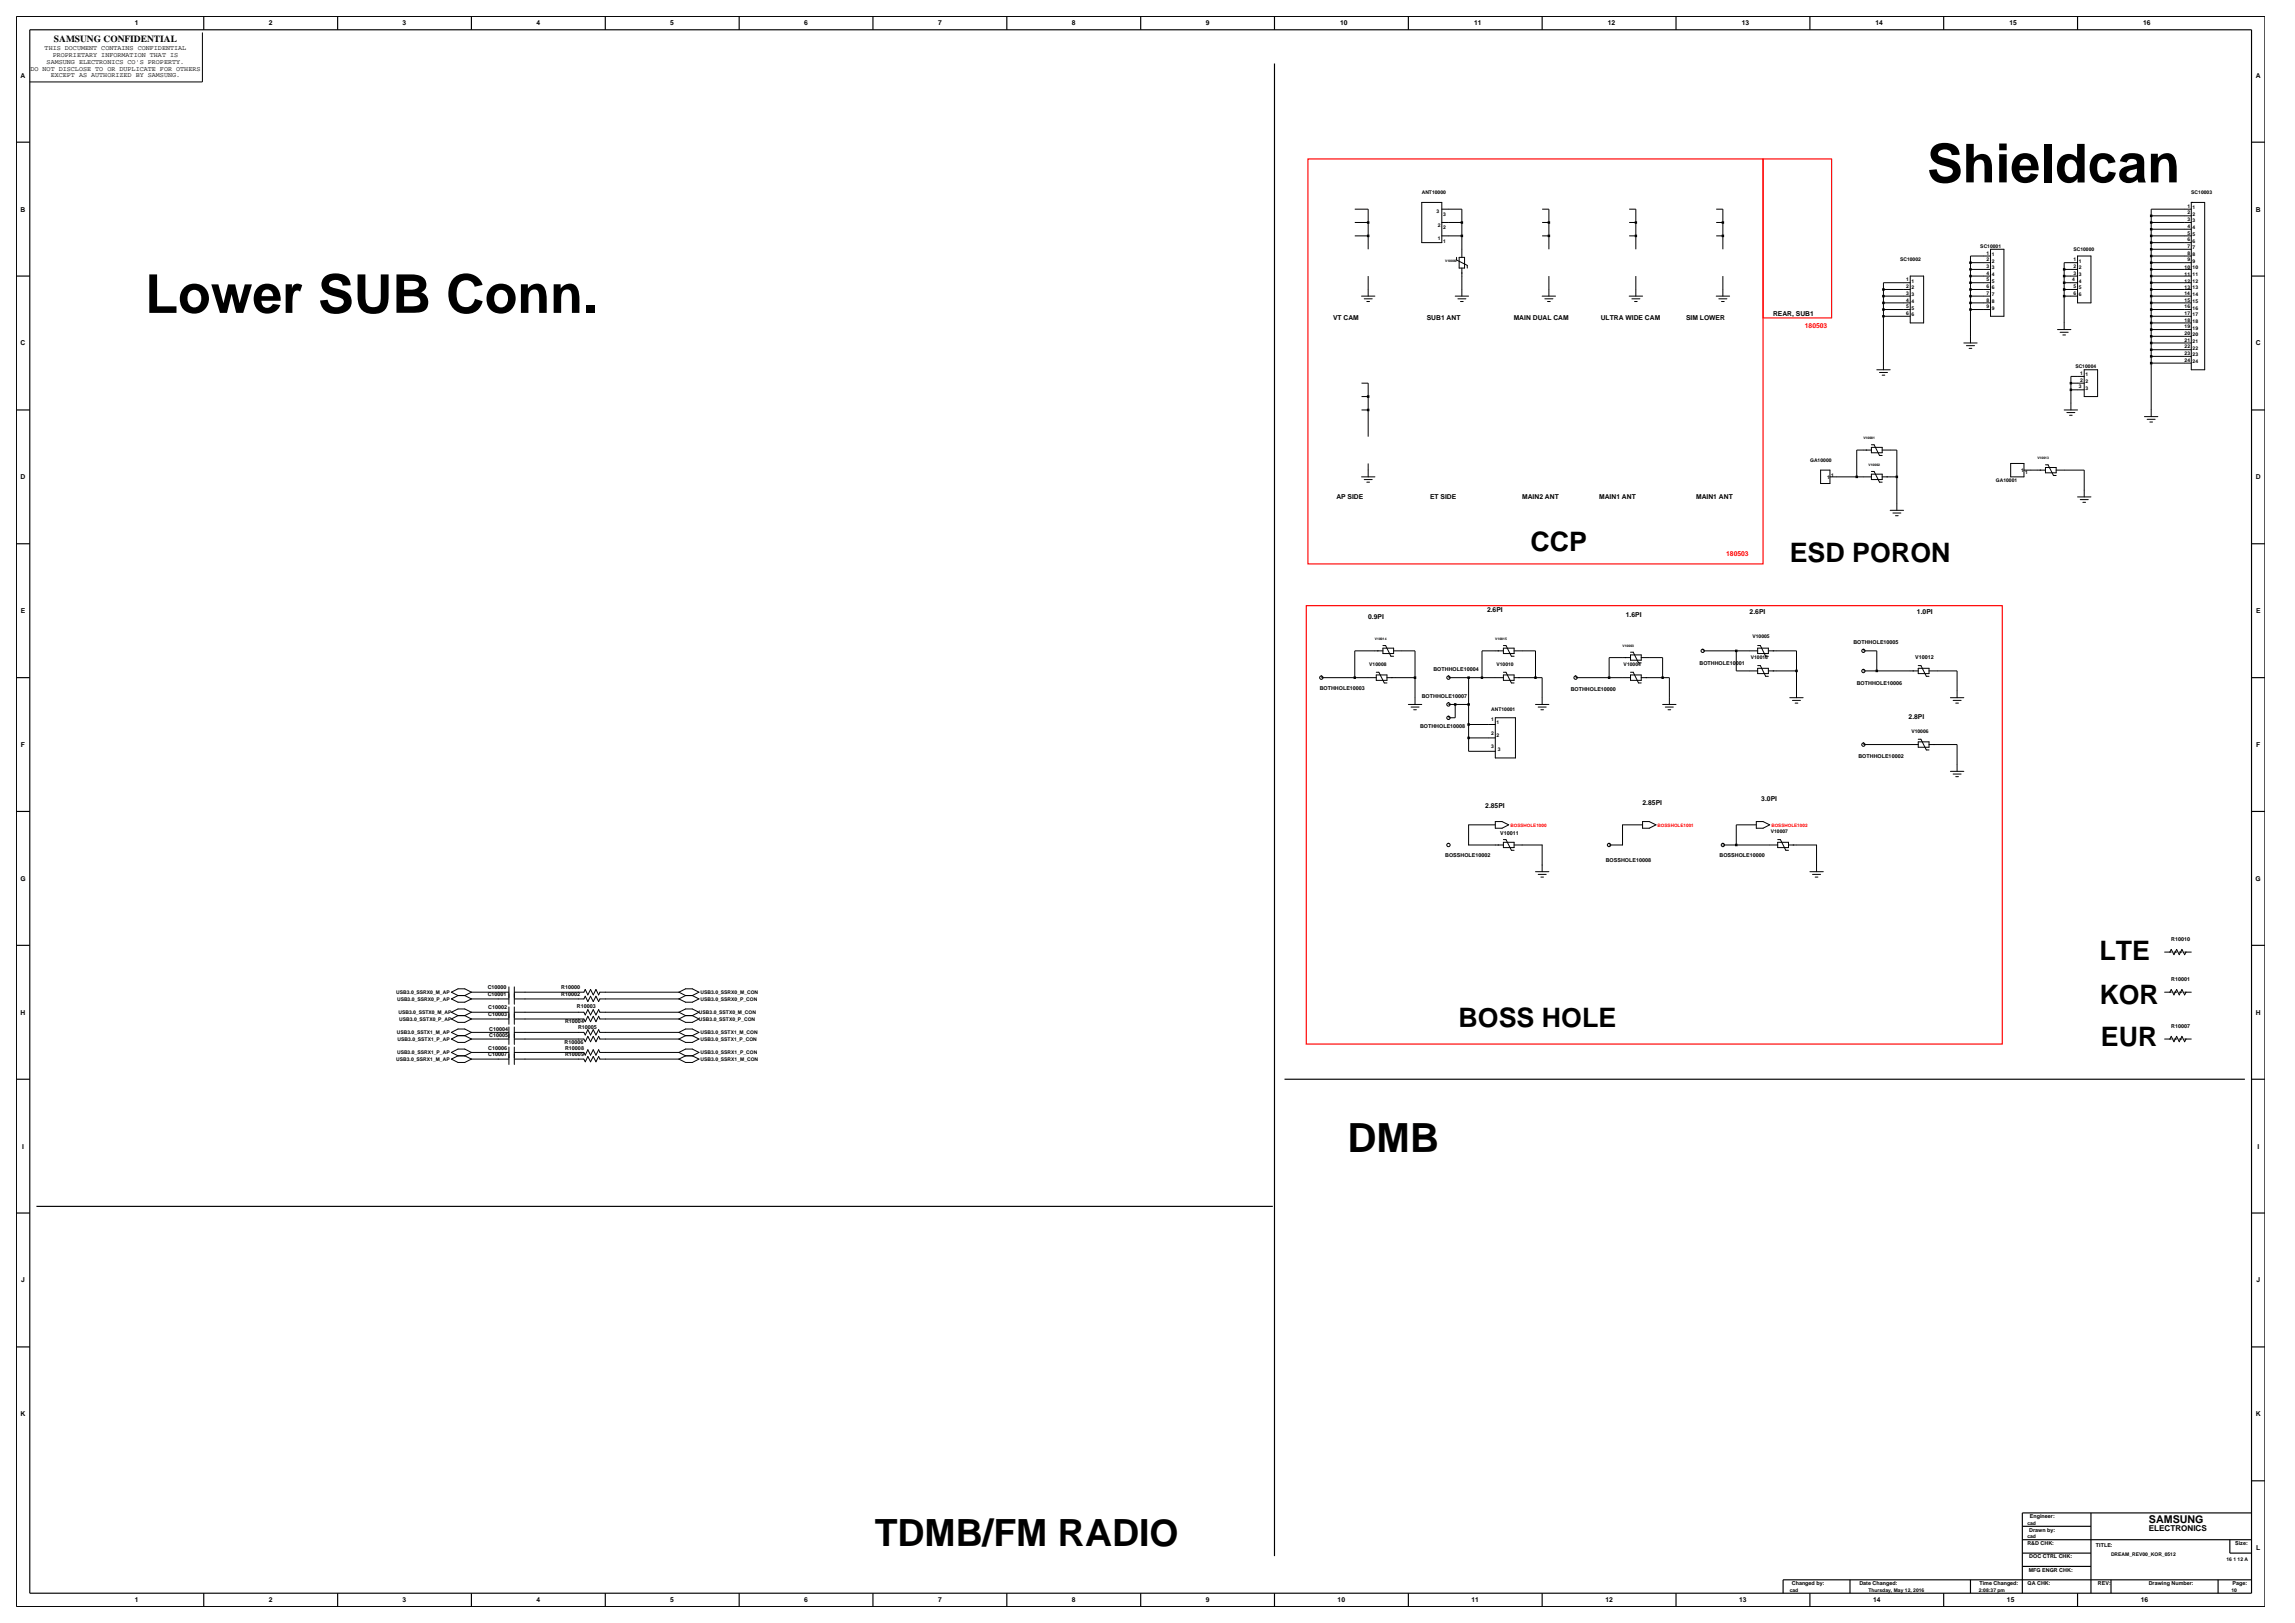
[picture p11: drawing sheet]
<svg xmlns="http://www.w3.org/2000/svg" width="420mm" height="297mm" viewBox="0 0 420 297" stroke-linecap="round" stroke-linejoin="round" font-family="sans-serif">
<defs><g id="words">
<g font-size="9.8">
<text x="352.7" y="33.4">Shieldcan</text>
<text x="26.6" y="57.3">Lower SUB Conn.</text>
</g>
<text font-size="7.4" x="246.6" y="210.8">DMB</text>
<text font-size="6.9" x="160.1" y="282.9">TDMB/FM RADIO</text>
<g font-size="4.9">
<text x="280.1" y="100.7">CCP</text>
<text x="327.5" y="102.9">ESD PORON</text>
<text x="384.2" y="175.7">LTE</text>
<text x="384.2" y="183.7">KOR</text>
<text x="266.9" y="188">BOSS HOLE</text>
<text x="384.5" y="191.4">EUR</text>
</g>
<text font-size="2" x="393.3" y="278.8">SAMSUNG</text>
<text font-size="1.7" x="9.9" y="7.7">SAMSUNG CONFIDENTIAL</text>
<text font-size="1.5" x="393.3" y="280.1">ELECTRONICS</text>
<g font-size="1.2">
<text x="24.7" y="4.7">1</text>
<text x="49.2" y="4.7">2</text>
<text x="73.7" y="4.7">3</text>
<text x="98.2" y="4.7">4</text>
<text x="122.7" y="4.7">5</text>
<text x="147.2" y="4.7">6</text>
<text x="171.7" y="4.7">7</text>
<text x="196.2" y="4.7">8</text>
<text x="220.7" y="4.7">9</text>
<text x="245.3" y="4.7">10</text>
<text x="269.8" y="4.7">11</text>
<text x="294.3" y="4.7">12</text>
<text x="318.7" y="4.7">13</text>
<text x="343.2" y="4.7">14</text>
<text x="367.7" y="4.7">15</text>
<text x="392.2" y="4.7">16</text>
<text x="8.2" y="9.2">THIS DOCUMENT CONTAINS CONFIDENTIAL</text>
<text x="8.5" y="11.7">SAMSUNG ELECTRONICS CO'S PROPERTY.</text>
<text x="9.6" y="10.5">PROPRIETARY INFORMATION THAT IS</text>
<text x="3.8" y="14.2">A</text>
<text x="5.6" y="12.9">DO NOT DISCLOSE TO OR DUPLICATE FOR OTHERS</text>
<text x="9.3" y="14.1">EXCEPT AS AUTHORIZED BY SAMSUNG.</text>
<text x="412.8" y="14.2">A</text>
<text x="3.8" y="38.7">B</text>
<text x="412.8" y="38.7">B</text>
<text x="244" y="58.5">VT CAM</text>
<text x="261.1" y="58.5">SUB1 ANT</text>
<text x="277" y="58.5">MAIN DUAL CAM</text>
<text x="292.9" y="58.5">ULTRA WIDE CAM</text>
<text x="308.6" y="58.5">SIM LOWER</text>
<text x="324.5" y="57.9">REAR, SUB1</text>
<text x="3.8" y="63.2">C</text>
<text x="412.8" y="63.2">C</text>
<text x="3.8" y="87.7">D</text>
<text x="412.8" y="87.7">D</text>
<text x="244.6" y="91.2">AP SIDE</text>
<text x="261.7" y="91.2">ET SIDE</text>
<text x="278.6" y="91.2">MAIN2 ANT</text>
<text x="292.6" y="91.2">MAIN1 ANT</text>
<text x="310.4" y="91.2">MAIN1 ANT</text>
<text x="3.8" y="112.2">E</text>
<text x="250.4" y="113.3">0.9PI</text>
<text x="272.1" y="112.1">2.6PI</text>
<text x="297.5" y="113">1.6PI</text>
<text x="320.2" y="112.4">2.6PI</text>
<text x="350.8" y="112.4">1.0PI</text>
<text x="412.9" y="112.2">E</text>
<text x="349.3" y="131.7">2.8PI</text>
<text x="3.8" y="136.7">F</text>
<text x="412.9" y="136.7">F</text>
<text x="271.8" y="147.9">2.85PI</text>
<text x="300.6" y="147.3">2.85PI</text>
<text x="322.3" y="146.6">3.0PI</text>
<text x="3.7" y="161.2">G</text>
<text x="412.8" y="161.2">G</text>
<text x="3.8" y="185.7">H</text>
<text x="412.8" y="185.7">H</text>
<text x="4" y="210.2">I</text>
<text x="413.1" y="210.2">I</text>
<text x="3.9" y="234.7">J</text>
<text x="412.9" y="234.7">J</text>
<text x="3.8" y="259.2">K</text>
<text x="412.8" y="259.2">K</text>
<text x="412.9" y="283.7">L</text>
<text x="24.7" y="293.2">1</text>
<text x="49.2" y="293.2">2</text>
<text x="73.7" y="293.2">3</text>
<text x="98.2" y="293.2">4</text>
<text x="122.7" y="293.2">5</text>
<text x="147.2" y="293.2">6</text>
<text x="171.7" y="293.2">7</text>
<text x="196.2" y="293.2">8</text>
<text x="220.7" y="293.2">9</text>
<text x="244.8" y="293.2">10</text>
<text x="269.3" y="293.2">11</text>
<text x="293.8" y="293.2">12</text>
<text x="318.3" y="293.2">13</text>
<text x="342.8" y="293.2">14</text>
<text x="367.3" y="293.2">15</text>
<text x="391.8" y="293.2">16</text>
</g>
<g font-size="1.2" fill="#f00">
<text x="330.3" y="60">180503</text>
<text x="315.9" y="101.7">180503</text>
</g>
<g font-size="1">
<text x="339.2" y="117.9">BOTHHOLE10005</text>
<text x="262.3" y="122.8">BOTHHOLE10004</text>
<text x="311" y="121.6">BOTHHOLE10001</text>
<text x="339.8" y="125.3">BOTHHOLE10006</text>
<text x="350.5" y="120.6">V10012</text>
<text x="241.5" y="126.2">BOTHHOLE10003</text>
<text x="260.2" y="127.7">BOTHHOLE10007</text>
<text x="287.4" y="126.5">BOTHHOLE10000</text>
<text x="259.9" y="133.2">BOTHHOLE10008</text>
<text x="340.1" y="138.7">BOTHHOLE10002</text>
<text x="274.6" y="152.8">V10011</text>
<text x="264.5" y="156.8">BOSSHOLE10002</text>
<text x="293.9" y="157.7">BOSSHOLE10008</text>
<text x="314.7" y="156.8">BOSSHOLE10000</text>
<text x="397.4" y="172.2">R10010</text>
<text x="397.4" y="179.6">R10001</text>
<text x="89.3" y="182.3">C10001</text>
<text x="89.3" y="181">C10000</text>
<text x="89.3" y="185.9">C10003</text>
<text x="89.3" y="184.7">C10002</text>
<text x="102.7" y="181">R10000</text>
<text x="102.7" y="182.3">R10002</text>
<text x="105.6" y="184.4">R10003</text>
<text x="89.6" y="189.8">C10005</text>
<text x="89.6" y="188.6">C10004</text>
<text x="103.3" y="191">R10006</text>
<text x="103.4" y="187.2">R10004</text>
<text x="105.8" y="188.3">R10005</text>
<text x="397.4" y="188.2">R10007</text>
<text x="89.3" y="192.1">C10006</text>
<text x="89.3" y="193.3">C10007</text>
<text x="103.4" y="193.3">R10009</text>
<text x="103.4" y="192.1">R10008</text>
<text x="371.4" y="280.2">Drawn by:</text>
<text x="371.5" y="277.8">Engineer:</text>
<text x="371" y="282.7">R&amp;D CHK:</text>
<text x="371.3" y="287.6">MFG ENGR CHK:</text>
<text x="371.4" y="285.2">DOC CTRL CHK:</text>
<text x="383.6" y="283">TITLE:</text>
<text x="409.1" y="282.7">Size:</text>
<text x="327.9" y="290.1">Changed by:</text>
<text x="340.3" y="290.1">Date Changed:</text>
<text x="362.2" y="290.1">Time Changed:</text>
<text x="371.1" y="290.1">QA CHK:</text>
<text x="383.9" y="290.1">REV:</text>
<text x="393.2" y="290.1">Drawing Number:</text>
<text x="408.6" y="290.1">Page:</text>
</g>
<g font-size=".9">
<text x="260.2" y="35.6">ANT10000</text>
<text x="401" y="35.6">SC10003</text>
<text x="262.9" y="39">3</text>
<text x="263.1" y="41.5">2</text>
<text x="264.1" y="41.9">2</text>
<text x="264.1" y="39.5">3</text>
<text x="400.3" y="40.5">3</text>
<text x="400.3" y="41.7">4</text>
<text x="400.3" y="39.2">2</text>
<text x="400.3" y="38">1</text>
<text x="401.3" y="40.7">3</text>
<text x="401.3" y="41.9">4</text>
<text x="401.3" y="39.5">2</text>
<text x="401.3" y="38.3">1</text>
<text x="263.1" y="43.9">1</text>
<text x="264.1" y="44.4">1</text>
<text x="347.7" y="47.8">SC10002</text>
<text x="362.4" y="45.4">SC10001</text>
<text x="363.6" y="46.6">1</text>
<text x="363.6" y="47.8">2</text>
<text x="364.5" y="46.8">1</text>
<text x="379.5" y="45.9">SC10000</text>
<text x="379.5" y="47.8">1</text>
<text x="400.3" y="44.2">6</text>
<text x="400.3" y="45.4">7</text>
<text x="400.3" y="46.6">8</text>
<text x="400.3" y="47.8">9</text>
<text x="400.3" y="42.9">5</text>
<text x="401.3" y="44.4">6</text>
<text x="401.3" y="45.6">7</text>
<text x="401.3" y="46.8">8</text>
<text x="401.3" y="43.2">5</text>
<text x="348.9" y="53.9">3</text>
<text x="348.9" y="51.5">1</text>
<text x="348.9" y="52.7">2</text>
<text x="349.8" y="51.7">1</text>
<text x="349.8" y="53">2</text>
<text x="363.6" y="51.5">5</text>
<text x="363.6" y="52.7">6</text>
<text x="363.6" y="53.9">7</text>
<text x="363.6" y="49.1">3</text>
<text x="363.6" y="50.3">4</text>
<text x="364.5" y="53">6</text>
<text x="364.5" y="48.1">2</text>
<text x="364.5" y="49.3">3</text>
<text x="364.5" y="50.5">4</text>
<text x="364.5" y="51.7">5</text>
<text x="379.2" y="51.5">4</text>
<text x="379.4" y="53.9">6</text>
<text x="379.5" y="49.1">2</text>
<text x="379.5" y="50.3">3</text>
<text x="379.5" y="52.7">5</text>
<text x="380.5" y="48.1">1</text>
<text x="380.5" y="49.3">2</text>
<text x="380.5" y="50.5">3</text>
<text x="380.5" y="51.7">4</text>
<text x="380.5" y="53">5</text>
<text x="399.8" y="53.9">14</text>
<text x="399.8" y="53">13</text>
<text x="399.8" y="49.3">10</text>
<text x="399.8" y="50.5">11</text>
<text x="399.8" y="51.7">12</text>
<text x="401.3" y="48.1">9</text>
<text x="401.3" y="53">13</text>
<text x="401.3" y="49.3">10</text>
<text x="401.3" y="50.5">11</text>
<text x="401.3" y="51.7">12</text>
<text x="348.9" y="55.2">4</text>
<text x="348.9" y="56.4">5</text>
<text x="348.9" y="57.6">6</text>
<text x="349.8" y="54.2">3</text>
<text x="349.8" y="55.4">4</text>
<text x="349.8" y="56.6">5</text>
<text x="349.8" y="57.9">6</text>
<text x="363.5" y="56.4">9</text>
<text x="363.6" y="55.2">8</text>
<text x="364.5" y="54.2">7</text>
<text x="364.5" y="55.4">8</text>
<text x="364.5" y="56.6">9</text>
<text x="380.5" y="54.2">6</text>
<text x="399.8" y="55.2">15</text>
<text x="399.8" y="56.4">16</text>
<text x="399.8" y="57.6">17</text>
<text x="399.8" y="58.8">18</text>
<text x="401.3" y="54.2">14</text>
<text x="401.3" y="55.4">15</text>
<text x="401.3" y="56.6">16</text>
<text x="401.3" y="57.9">17</text>
<text x="401.3" y="59.1">18</text>
<text x="399.8" y="61.3">20</text>
<text x="399.8" y="62.5">21</text>
<text x="399.8" y="63.7">22</text>
<text x="399.8" y="65">23</text>
<text x="399.8" y="60.1">19</text>
<text x="401.3" y="61.5">20</text>
<text x="401.3" y="62.8">21</text>
<text x="401.3" y="64">22</text>
<text x="401.3" y="65.2">23</text>
<text x="401.3" y="60.3">19</text>
<text x="379.8" y="67.4">SC10004</text>
<text x="380.4" y="71.1">3</text>
<text x="380.7" y="68.7">1</text>
<text x="380.7" y="69.9">2</text>
<text x="381.7" y="68.9">1</text>
<text x="381.7" y="70.1">2</text>
<text x="381.7" y="71.3">3</text>
<text x="399.8" y="66.2">24</text>
<text x="401.3" y="66.4">24</text>
<text x="331.3" y="84.5">GA10000</text>
<text x="334.4" y="87.6">1</text>
<text x="335.1" y="87.3">1</text>
<text x="365.3" y="88.2">GA10001</text>
<text x="369.9" y="86.4">1</text>
<text x="370.6" y="86.7">1</text>
<text x="320.7" y="116.7">V10005</text>
<text x="250.6" y="121.9">V10008</text>
<text x="273.9" y="121.9">V10010</text>
<text x="297.1" y="121.9">V10004</text>
<text x="320.4" y="120.7">V10016</text>
<text x="272.9" y="130.1">ANT10001</text>
<text x="272.9" y="132">1</text>
<text x="272.9" y="134.4">2</text>
<text x="272.9" y="136.9">3</text>
<text x="273.9" y="132.5">1</text>
<text x="273.9" y="134.9">2</text>
<text x="274.1" y="137.4">3</text>
<text x="349.8" y="134.1">V10006</text>
<text x="324.1" y="152.5">V10007</text>
<text x="72.5" y="181.9">USB3.0_SSRX0_M_AP</text>
<text x="72.7" y="183.1">USB3.0_SSRX0_P_AP</text>
<text x="72.9" y="185.6">USB3.0_SSTX0_M_AP</text>
<text x="127.9" y="185.6">USB3.0_SSTX0_M_CON</text>
<text x="128.2" y="183.1">USB3.0_SSRX0_P_CON</text>
<text x="128.2" y="181.9">USB3.0_SSRX0_M_CON</text>
<text x="72.6" y="189.2">USB3.0_SSTX1_M_AP</text>
<text x="72.8" y="190.5">USB3.0_SSTX1_P_AP</text>
<text x="73.1" y="186.8">USB3.0_SSTX0_P_AP</text>
<text x="127.9" y="186.8">USB3.0_SSTX0_P_CON</text>
<text x="128.2" y="190.5">USB3.0_SSTX1_P_CON</text>
<text x="128.2" y="189.2">USB3.0_SSTX1_M_CON</text>
<text x="72.5" y="194.1">USB3.0_SSRX1_M_AP</text>
<text x="72.7" y="192.9">USB3.0_SSRX1_P_AP</text>
<text x="128.2" y="194.1">USB3.0_SSRX1_M_CON</text>
<text x="128.2" y="192.9">USB3.0_SSRX1_P_CON</text>
<text x="371" y="281.4">cad</text>
<text x="371" y="279">cad</text>
<text x="386.3" y="284.8">DREAM_REV00_KOR_0512</text>
<text x="407.5" y="285.7">16 1 12 A</text>
<text x="327.5" y="291.2">cad</text>
<text x="341.9" y="291.2">Thursday, May 12, 2016</text>
<text x="362.1" y="291.2">2:08:37 pm</text>
<text x="408.4" y="291.2">10</text>
</g>
<g font-size=".8" fill="#f00">
<text x="276.4" y="151.2">BOSSHOLE1000</text>
<text x="303.4" y="151.2">BOSSHOLE1001</text>
<text x="324.2" y="151.2">BOSSHOLE1002</text>
</g>
<g font-size=".6">
<text x="264.5" y="47.9">V10000</text>
<text x="341" y="80.4">V10001</text>
<text x="342" y="85.3">V10002</text>
<text x="372.9" y="84.1">V10013</text>
<text x="251.6" y="117.1">V10014</text>
<text x="273.6" y="117.1">V10015</text>
<text x="296.9" y="118.4">V10003</text>
</g>
</g></defs>
<!-- layer: MFD Layer /idea/tmp/Extended-Print.user.sheet10.4.mfd -->
<g fill="none" stroke="#000" stroke-width=".18">
<path d="M37 5.9v9.1h-31.5M247.9 38.3h2.5v7.3M260.2 37h3.7v7.4h-3.7zM263.9 38.3h3.6v8.8M282.2 38.3h1.3v7.3M298.2 38.3h1.2v7.3M314.1 38.3h1.2v7.3M393.7 39.5h7.3M401 38.3h-7.3v37.9M401 37h2.5v30.7h-2.5zM247.9 43.2h2.5M247.9 40.7h2.5"/>
<path d="M249.2 54.2h2.4M249.7 54.7h1.4M250.1 55.2h.5M250.4 50.5v3.7M263.9 43.2h3.6M263.9 40.7h3.6M266.3 54.2h2.5M266.6 47.1v.5l1.9 1v.5M266.8 54.7h1.5M267 47.1h1v2h-1zM267.3 55.2h.5M267.5 49.1v5.1"/>
<path d="M282.2 54.2h2.5M282.2 43.2h1.3M282.2 40.7h1.3M282.7 54.7h1.5M283.2 55.2h.5M283.5 50.5v3.7M298.2 54.2h2.4M298.2 43.2h1.2M298.2 40.7h1.2M298.6 54.7h1.5M299.1 55.2h.5M299.4 50.5v3.7"/>
<path d="M314.1 54.2h2.4M314.1 43.2h1.2M314.1 40.7h1.2M314.6 54.7h1.4M315 55.2h.5M315.3 50.5v3.7M344.7 54.2h4.9M344.7 53h4.9M344.7 55.4h4.9M344.7 57.9h4.9M344.7 56.6h4.9M349.6 51.7h-4.9v16"/>
<path d="M349.6 50.5h2.4v8.6h-2.4zM360.6 54.2h3.7M360.6 49.3h3.7M360.6 51.7h3.7M360.6 50.5h3.7M360.6 48.1h3.7M360.6 53h3.7M360.6 55.4h3.7M360.6 56.6h3.7M364.3 46.8h-3.7v16M364.3 45.6h2.4v12.3h-2.4zM377.8 54.2h2.4"/>
<path d="M377.8 49.3h2.4M377.8 51.7h2.4M377.8 50.5h2.4M377.8 53h2.4M380.2 48.1h-2.4v12.2M380.2 46.8h2.5v8.6h-2.5zM393.7 54.2h7.3M393.7 43.2h7.3M393.7 40.7h7.3M393.7 44.4h7.3M393.7 49.3h7.3M393.7 51.7h7.3"/>
<path d="M393.7 50.5h7.3M393.7 48.1h7.3M393.7 53h7.3M393.7 46.8h7.3M393.7 55.4h7.3M393.7 41.9h7.3M393.7 45.6h7.3M393.7 57.9h7.3M393.7 56.6h7.3M393.7 59.1h7.3M249.2 70.1h1.2v9.8M249.2 72.6h1.2"/>
<path d="M249.2 75h1.2M343.5 67.7h2.4M344 68.2h1.4M344.5 68.7h.4M359.4 62.8h2.4M359.9 63.3h1.5M360.4 63.7h.5M376.5 60.3h2.5M377 60.8h1.5M377.5 61.3h.5M377.8 75h2.4M378.2 75.5h1.5"/>
<path d="M378.7 76h.5M379 71.3h2.4M379 70.1h2.4M381.4 67.7h2.5v4.9h-2.5zM381.4 68.9h-2.4v6.1M392.4 76.2h2.5M392.9 76.7h1.5M393.4 77.2h.5M393.7 60.3h7.3M393.7 61.5h7.3M393.7 62.8h7.3M393.7 66.4h7.3"/>
<path d="M393.7 65.2h7.3M393.7 64h7.3M249.2 87.3h2.4M249.7 87.8h1.4M250.1 88.2h.5M250.4 84.8v2.5M333.2 86h1.7v2.5h-1.7zM334.9 87.3h7.6M342.5 82.4h-2.7v4.9M342.5 81.9h2v.9h-2zM342.5 86.8h2v1h-2zM342.5 81.4h.5l1 1.9h.5"/>
<path d="M342.5 86.3h.5l1 1.9h.5M344.5 82.4h2.6v11M344.5 87.3h2.6M345.9 93.4h2.5M346.4 93.9h1.5M346.9 94.4h.5M368 84.8h2.4v2.5h-2.4zM370.4 86h3.9M374.3 85.5h2v1h-2zM374.3 85.1h.5l1 1.9h.5M376.3 86h5.1v4.9M380.2 90.9h2.5"/>
<path d="M380.7 91.4h1.5M381.2 91.9h.5M253.1 119.1h-5.2v4.9M253.1 118.6h1.9v1h-1.9zM253.1 118.1h.5l.9 2h.5M255 119.1h4v9.8M275.1 118.6h2v1h-2zM275.1 119.1h-3.9v4.9M275.1 118.1h.5l1 2h.5M277.1 119.1h3.9v4.9M298.4 119.8h2v1h-2zM298.4 119.3h.5l1 2h.5"/>
<path d="M311.6 119.1h10.1M317.7 119.1v3.7h4M321.7 118.6h1.9v1h-1.9zM321.7 118.1h.5l.9 2h.5M323.6 119.1h5.2v8.6M341 119.1h2.5v3.7M241.8 124h10.1M251.9 123.5h1.9v1h-1.9zM251.9 123h.4l1 2h.5M253.8 124h5.2M257.7 128.9h2.5M258.2 129.4h1.5"/>
<path d="M258.7 129.9h.5M265.1 124h10M265.1 128.9h3.7M266.3 128.9v2.4h-1.2M268.8 124v13.5h4.8M268.8 132.6h4.8M268.8 135h4.8M273.6 131.3h3.7v7.4h-3.7zM275.1 123.5h2v1h-2zM275.1 123h.5l1 2h.5M277.1 124h5.1v4.9M281 128.9h2.5"/>
<path d="M281.5 129.4h1.5M282 129.9h.5M288.4 124h10M298.4 123.5h2v1h-2zM298.4 123h.5l1 2h.5M298.4 120.3h-3.9v3.7M300.4 124h5.1v4.9M300.4 120.3h3.9v3.7M304.3 128.9h2.4M304.8 129.4h1.4M305.3 129.9h.5M321.7 122.3h1.9v1h-1.9z"/>
<path d="M321.7 121.8h.5l.9 2h.5M323.6 122.8h5.2M327.5 127.7h2.5M328 128.2h1.5M328.5 128.7h.5M341 122.8h10M341 136.2h10M351 122.3h2v1h-2zM351 135.7h2v1h-2zM351 121.8h.5l1 2h.5M351 135.3h.5l1 1.9h.5M353 122.8h5.2v4.9"/>
<path d="M353 136.2h5.2v4.9M356.9 127.7h2.5M357.4 128.2h1.5M357.9 128.7h.5M273.6 150.3h1.3l1.2 .6-1.2 .7h-1.3zM273.6 150.9h-4.8v3.7h6.3M275.1 154.1h2v1h-2zM275.1 153.6h.5l1 2h.5M277.1 154.6h5.1v4.9M281 159.5h2.5M300.6 150.3h1.2l1.3 .6-1.3 .7h-1.2zM300.6 150.9h-3.7v3.7h-2.4"/>
<path d="M315.3 154.6h10M321.4 150.3h1.3l1.2 .6-1.2 .7h-1.3zM321.4 150.9h-3.7v3.7M325.3 154.1h2v1h-2zM325.3 153.6h.5l1 2h.5M327.3 154.6h5.1v4.9M331.2 159.5h2.5M356.9 141.1h2.5M357.4 141.6h1.5M357.9 142.1h.5M281.5 160h1.5M282 160.5h.5"/>
<path d="M331.7 160h1.5M332.2 160.5h.5M396.1 174.2h1.3M397.1 174.2l.3-.5 .4 1 .5-1 .5 1 .5-1 .5 1 .3-.5M397.8 174.2h.5M398.8 174.2h.5M399.8 174.2h1.2M83.8 185.8h1.3M83.8 185.8l-1.2 .7 1.2 .6h1.3l1.2-.6M83.8 193.2l-1.2 .6 1.2 .6h1.3l1.2-.6M83.8 193.2h1.3M83.8 189.5h1.3"/>
<path d="M83.8 182.2h1.3M83.8 182.2l-1.2 .6 1.2 .6h1.3l1.2-.6M83.8 189.5l-1.2 .6 1.2 .6h1.3l1.2-.6M85.1 185.8l1.2 .7M85.1 193.2l1.2 .6M85.1 189.5l1.2 .6M85.1 182.2l1.2 .6M86.3 185.2l-1.2-.6h-1.3l-1.2 .6 1.2 .6M86.3 190.1h6.8M86.3 186.5h6.8M86.3 188.9l-1.2 .6M86.3 188.9l-1.2-.6h-1.3l-1.2 .6 1.2 .6"/>
<path d="M86.3 181.6h6.8M86.3 182.8h6.8M86.3 185.2l-1.2 .6M86.3 192.6h6.8M86.3 193.8h6.8M86.3 185.2h6.8M86.3 192.6l-1.2 .6M86.3 192.6l-1.2-.6h-1.3l-1.2 .6 1.2 .6M86.3 188.9h6.8M86.3 181.6l-1.2-.7h-1.3l-1.2 .7 1.2 .6M86.3 181.6l-1.2 .6M93.1 180.6v3.2"/>
<path d="M93.1 184.3v3.1M93.1 187.9v3.2M93.1 191.6v3.2M94.1 190.1h12.8l.2 .5 .5-1 .5 1 .5-1 .5 1 .5-1 .2 .5h14.4M94.1 186.5h12.8l.2 .5 .5-1 .5 1 .5-1 .5 1 .5-1 .2 .5h14.4M94.1 180.6v3.2M94.1 184.3v3.1M94.1 187.9v3.2M94.1 191.6v3.2M94.1 181.6h12.8l.2-.5 .5 1 .5-1 .5 1 .5-1 .5 1 .2-.5h14.4M94.1 182.8h12.8l.2-.5 .5 1 .5-1 .5 1 .5-1 .5 1 .2-.5h14.4M94.1 192.6h12.8l.2 .5 .5-1 .5 1 .5-1 .5 1 .5-1 .2 .5h14.4"/>
<path d="M94.1 193.8h12.8l.2 .5 .5-1 .5 1 .5-1 .5 1 .5-1 .2 .5h14.4M94.1 185.2h12.8l.2 .5 .5-1 .5 1 .5-1 .5 1 .5-1 .2 .5h14.4M94.1 188.9h12.8l.2 .5 .5-1 .5 1 .5-1 .5 1 .5-1 .2 .5h14.4M124.2 185.2l1.3 .6M124.2 185.2l1.3-.6h1.2l1.2 .6-1.2 .6M124.2 188.9l1.3-.6h1.2l1.2 .6-1.2 .6M124.2 188.9l1.3 .6M124.2 192.6l1.3-.6h1.2l1.2 .6-1.2 .6M124.2 181.6l1.3-.7h1.2l1.2 .7-1.2 .6M124.2 192.6l1.3 .6M124.2 181.6l1.3 .6M125.5 185.8h1.2"/>
<path d="M125.5 193.2h1.2M125.5 189.5h1.2M125.5 185.8l-1.3 .7M125.5 193.2l-1.3 .6M125.5 182.2l-1.3 .6M125.5 182.2h1.2M125.5 189.5l-1.3 .6M126.7 185.8l1.2 .7-1.2 .6h-1.2l-1.3-.6M126.7 193.2l1.2 .6-1.2 .6h-1.2l-1.3-.6M126.7 182.2l1.2 .6-1.2 .6h-1.2l-1.3-.6M126.7 189.5l1.2 .6-1.2 .6h-1.2l-1.3-.6M396.1 190.1h1.3"/>
<path d="M396.1 181.6h1.3M397.1 190.1l.3-.5 .4 1 .5-1 .5 1 .5-1 .5 1 .3-.5M397.1 181.6l.3-.5 .4 1 .5-1 .5 1 .5-1 .5 1 .3-.5M397.8 190.1h.5M397.8 181.6h.5M398.8 190.1h.5M398.8 181.6h.5M399.8 190.1h1.2M399.8 181.6h1.2"/>
<circle cx="311.6" cy="119.1" r=".3"/>
<circle cx="341" cy="119.1" r=".3"/>
<circle cx="241.8" cy="124" r=".31"/>
<circle cx="265.1" cy="124" r=".31"/>
<circle cx="265.1" cy="128.9" r=".31"/>
<circle cx="265.1" cy="131.4" r=".31"/>
<circle cx="288.3" cy="124" r=".31"/>
<circle cx="341" cy="122.8" r=".3"/>
<circle cx="341" cy="136.3" r=".3"/>
<circle cx="265.1" cy="154.6" r=".31"/>
<circle cx="294.5" cy="154.6" r=".31"/>
<circle cx="315.3" cy="154.6" r=".3"/>
</g>
<g fill="#000" stroke="#000" stroke-width=".21">
<path d="M393.6 39.4h.2v.2h-.2z" fill-rule="evenodd"/>
<path d="M250.3 43h.2v.3h-.2z" fill-rule="evenodd"/>
<path d="M250.3 40.6h.2v.2h-.2z" fill-rule="evenodd"/>
<path d="M267.4 43h.3v.3h-.3z" fill-rule="evenodd"/>
<path d="M267.4 40.6h.3v.2h-.3z" fill-rule="evenodd"/>
<path d="M283.3 43h.3v.3h-.3z" fill-rule="evenodd"/>
<path d="M283.3 40.6h.3v.2h-.3z" fill-rule="evenodd"/>
<path d="M299.3 43h.2v.3h-.2z" fill-rule="evenodd"/>
<path d="M299.3 40.6h.2v.2h-.2z" fill-rule="evenodd"/>
<path d="M315.2 43h.2v.3h-.2z" fill-rule="evenodd"/>
<path d="M315.2 40.6h.2v.2h-.2z" fill-rule="evenodd"/>
<path d="M344.6 57.7h.2v.3h-.2z" fill-rule="evenodd"/>
<path d="M344.6 56.5h.2v.3h-.2z" fill-rule="evenodd"/>
<path d="M344.6 55.3h.2v.2h-.2z" fill-rule="evenodd"/>
<path d="M344.6 54.1h.2v.2h-.2z" fill-rule="evenodd"/>
<path d="M344.6 52.8h.2v.3h-.2z" fill-rule="evenodd"/>
<path d="M360.5 56.5h.2v.3h-.2z" fill-rule="evenodd"/>
<path d="M360.5 55.3h.2v.2h-.2z" fill-rule="evenodd"/>
<path d="M360.5 54.1h.2v.2h-.2z" fill-rule="evenodd"/>
<path d="M360.5 52.8h.2v.3h-.2z" fill-rule="evenodd"/>
<path d="M360.5 51.6h.2v.3h-.2z" fill-rule="evenodd"/>
<path d="M360.5 50.4h.2v.2h-.2z" fill-rule="evenodd"/>
<path d="M360.5 49.2h.2v.2h-.2z" fill-rule="evenodd"/>
<path d="M360.5 47.9h.2v.3h-.2z" fill-rule="evenodd"/>
<path d="M377.6 54.1h.3v.2h-.3z" fill-rule="evenodd"/>
<path d="M377.6 52.8h.3v.3h-.3z" fill-rule="evenodd"/>
<path d="M377.6 51.6h.3v.3h-.3z" fill-rule="evenodd"/>
<path d="M377.6 50.4h.3v.2h-.3z" fill-rule="evenodd"/>
<path d="M377.6 49.2h.3v.2h-.3z" fill-rule="evenodd"/>
<path d="M393.6 59h.2v.2h-.2z" fill-rule="evenodd"/>
<path d="M393.6 57.7h.2v.3h-.2z" fill-rule="evenodd"/>
<path d="M393.6 56.5h.2v.3h-.2z" fill-rule="evenodd"/>
<path d="M393.6 55.3h.2v.2h-.2z" fill-rule="evenodd"/>
<path d="M393.6 54.1h.2v.2h-.2z" fill-rule="evenodd"/>
<path d="M393.6 52.8h.2v.3h-.2z" fill-rule="evenodd"/>
<path d="M393.6 51.6h.2v.3h-.2z" fill-rule="evenodd"/>
<path d="M393.6 50.4h.2v.2h-.2z" fill-rule="evenodd"/>
<path d="M393.6 49.2h.2v.2h-.2z" fill-rule="evenodd"/>
<path d="M393.6 47.9h.2v.3h-.2z" fill-rule="evenodd"/>
<path d="M393.6 46.7h.2v.3h-.2z" fill-rule="evenodd"/>
<path d="M393.6 45.5h.2v.2h-.2z" fill-rule="evenodd"/>
<path d="M393.6 44.3h.2v.2h-.2z" fill-rule="evenodd"/>
<path d="M393.6 43h.2v.3h-.2z" fill-rule="evenodd"/>
<path d="M393.6 41.8h.2v.3h-.2z" fill-rule="evenodd"/>
<path d="M393.6 40.6h.2v.2h-.2z" fill-rule="evenodd"/>
<path d="M250.3 74.9h.2v.2h-.2z" fill-rule="evenodd"/>
<path d="M250.3 72.4h.2v.3h-.2z" fill-rule="evenodd"/>
<path d="M378.9 71.2h.2v.3h-.2z" fill-rule="evenodd"/>
<path d="M378.9 70h.2v.2h-.2z" fill-rule="evenodd"/>
<path d="M393.6 66.3h.2v.3h-.2z" fill-rule="evenodd"/>
<path d="M393.6 65.1h.2v.2h-.2z" fill-rule="evenodd"/>
<path d="M393.6 63.9h.2v.2h-.2z" fill-rule="evenodd"/>
<path d="M393.6 62.6h.2v.3h-.2z" fill-rule="evenodd"/>
<path d="M393.6 61.4h.2v.3h-.2z" fill-rule="evenodd"/>
<path d="M393.6 60.2h.2v.2h-.2z" fill-rule="evenodd"/>
<path d="M339.7 87.1h.2v.3h-.2z" fill-rule="evenodd"/>
<path d="M347 87.1h.3v.3h-.3z" fill-rule="evenodd"/>
<path d="M317.6 119h.3v.2h-.3z" fill-rule="evenodd"/>
<path d="M247.8 123.9h.3v.2h-.3z" fill-rule="evenodd"/>
<path d="M258.8 123.9h.3v.2h-.3z" fill-rule="evenodd"/>
<path d="M266.2 128.8h.2v.2h-.2z" fill-rule="evenodd"/>
<path d="M268.6 134.9h.3v.2h-.3z" fill-rule="evenodd"/>
<path d="M268.6 132.5h.3v.2h-.3z" fill-rule="evenodd"/>
<path d="M268.6 128.8h.3v.2h-.3z" fill-rule="evenodd"/>
<path d="M268.6 123.9h.3v.2h-.3z" fill-rule="evenodd"/>
<path d="M271.1 123.9h.2v.2h-.2z" fill-rule="evenodd"/>
<path d="M280.9 123.9h.2v.2h-.2z" fill-rule="evenodd"/>
<path d="M294.4 123.9h.2v.2h-.2z" fill-rule="evenodd"/>
<path d="M304.1 123.9h.3v.2h-.3z" fill-rule="evenodd"/>
<path d="M328.6 122.6h.3v.3h-.3z" fill-rule="evenodd"/>
<path d="M343.3 122.6h.3v.3h-.3z" fill-rule="evenodd"/>
<path d="M317.6 154.5h.3v.2h-.3z" fill-rule="evenodd"/>
</g>
<g fill="none" stroke="#000" stroke-width=".21">
<path d="M3 3h411.5v291h-411.5zM5.5 5.5h406.5v286h-406.5zM37.3 3v2.5M61.8 3v2.5M86.3 3v2.5M110.8 3v2.5M135.3 3v2.5M159.8 3v2.5M184.3 3v2.5M208.8 3v2.5M233.2 3v2.5M233.2 11.6v273.1"/>
<path d="M257.7 3v2.5M282.2 3v2.5M306.7 3v2.5M331.2 3v2.5M355.7 3v2.5M380.2 3v2.5M3 26h2.5M412 26h2.5M3 50.5h2.5M412 50.5h2.5M3 75h2.5M412 75h2.5"/>
<path d="M3 99.5h2.5M412 99.5h2.5M3 124h2.5M412 124h2.5M3 148.5h2.5M412 148.5h2.5M3 173h2.5M412 173h2.5M3 197.5h2.5M235.1 197.5h175.7M412 197.5h2.5M3 222h2.5"/>
<path d="M6.7 220.8h226.2M412 222h2.5M3 246.5h2.5M412 246.5h2.5M370.1 279.3h12.6M382.7 276.8v14.7M412 271h2.5M412 276.8h-41.9v14.7M37.3 291.5v2.5M61.8 291.5v2.5M86.3 291.5v2.5M110.8 291.5v2.5"/>
<path d="M135.3 291.5v2.5M159.8 291.5v2.5M184.3 291.5v2.5M208.8 291.5v2.5M233.2 291.5v2.5M257.7 291.5v2.5M282.2 291.5v2.5M306.7 291.5v2.5M331.2 291.5v2.5M338.6 289.1v2.4M355.7 291.5v2.5M360.6 289.1v2.4"/>
<path d="M370.1 281.7h41.9M370.1 284.2h12.6M370.1 286.6h12.6M380.2 291.5v2.5M386.3 289.1v2.4M405.9 289.1v2.4M408.1 281.7v2.5h3.9M412 289.1h-85.7v2.4"/>
</g>
<path d="M239.4 29.1h83.3v74.1h-83.3zM322.7 29.1h12.5v29.1h-12.5zM239.1 110.8h127.3v80.2h-127.3z" fill="none" stroke="#f00" stroke-width=".21"/>
<use href="#words"/>
</svg>
